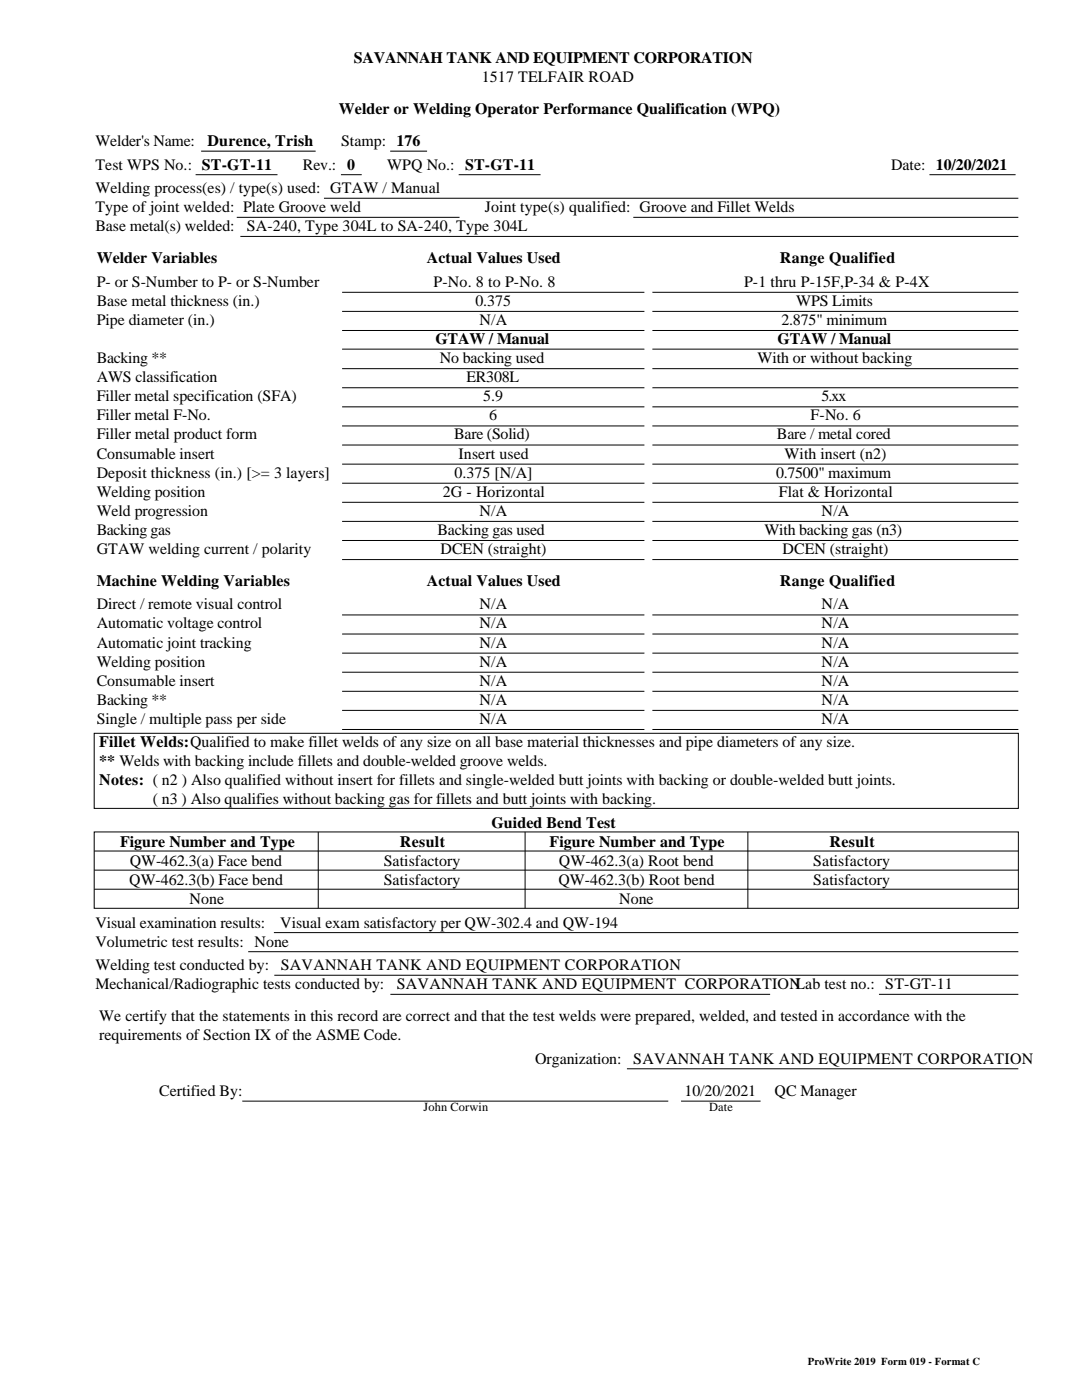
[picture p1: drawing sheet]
<svg xmlns="http://www.w3.org/2000/svg" width="216mm" height="279mm" viewBox="0 0 216 279" stroke-linecap="round" stroke-linejoin="round" font-family="sans-serif">
<defs><g id="words">
<g font-size="3.2">
<text x="70.6" y="12.7">SAVANNAH TANK AND EQUIPMENT CORPORATION</text>
<text x="96.1" y="16.5">1517 TELFAIR ROAD</text>
<text x="67.6" y="22.8">Welder or Welding Operator Performance Qualification (WPQ)</text>
<text x="19" y="29.2">Welder's Name:</text>
<text x="41.4" y="29.2">Durence, Trish</text>
<text x="68.1" y="29.2">Stamp: 176</text>
<text x="19" y="33.9">Test WPS No.: ST-GT-11</text>
<text x="60.5" y="33.9">Rev.: 0</text>
<text x="77.3" y="33.9">WPQ No.: ST-GT-11</text>
<text x="177.8" y="33.9">Date: 10/20/2021</text>
<text x="19" y="38.6">Welding process(es) / type(s) used: GTAW / Manual</text>
<text x="19" y="42.4">Type of joint welded: Plate Groove weld</text>
<text x="19" y="46.2">Base metal(s) welded:</text>
<text x="49.2" y="46.2">SA-240, Type 304L to SA-240, Type 304L</text>
<text x="96.8" y="42.4">Joint type(s) qualified: Groove and Fillet Welds</text>
<text x="19.3" y="52.5">Welder Variables</text>
<text x="85.2" y="52.5">Actual Values Used</text>
<text x="155.6" y="52.5">Range Qualified</text>
<text x="19.3" y="57.2">P- or S-Number to P- or S-Number</text>
<text x="86.5" y="57.2">P-No. 8 to P-No. 8</text>
<text x="148.5" y="57.2">P-1 thru P-15F,P-34 &amp; P-4X</text>
<text x="19.3" y="61">Base metal thickness (in.)</text>
<text x="19.3" y="64.8">Pipe diameter (in.)</text>
<text x="94.9" y="61">0.375</text>
<text x="95.7" y="64.8">N/A</text>
<text x="155.9" y="64.8">2.875&quot; minimum</text>
<text x="158.9" y="61">WPS Limits</text>
<text x="86.9" y="68.7">GTAW / Manual</text>
<text x="155.1" y="68.7">GTAW / Manual</text>
<text x="19.3" y="72.5">Backing **</text>
<text x="19.3" y="76.3">AWS classification</text>
<text x="87.8" y="72.5">No backing used</text>
<text x="93.1" y="76.3">ER308L</text>
<text x="151.1" y="72.5">With or without backing</text>
<text x="19.3" y="80.1">Filler metal specification (SFA)</text>
<text x="19.3" y="83.9">Filler metal F-No.</text>
<text x="96.4" y="80.1">5.9</text>
<text x="97.6" y="83.9">6</text>
<text x="161.7" y="83.9">F-No. 6</text>
<text x="163.9" y="80.1">5.xx</text>
<text x="19.3" y="87.7">Filler metal product form</text>
<text x="90.6" y="87.7">Bare (Solid)</text>
<text x="155" y="87.7">Bare / metal cored</text>
<text x="19.3" y="91.5">Consumable insert</text>
<text x="19.3" y="95.3">Deposit thickness (in.) [&gt;= 3 layers]</text>
<text x="90.7" y="95.3">0.375 [N/A]</text>
<text x="91.5" y="91.5">Insert used</text>
<text x="154.9" y="95.3">0.7500&quot; maximum</text>
<text x="156.6" y="91.5">With insert (n2)</text>
<text x="19.3" y="99.1">Welding position</text>
<text x="88.4" y="99.1">2G - Horizontal</text>
<text x="155.4" y="99.1">Flat &amp; Horizontal</text>
<text x="19.3" y="102.9">Weld progression</text>
<text x="19.3" y="106.8">Backing gas</text>
<text x="87.3" y="106.8">Backing gas used</text>
<text x="95.7" y="102.9">N/A</text>
<text x="152.5" y="106.8">With backing gas (n3)</text>
<text x="164" y="102.9">N/A</text>
<text x="19.3" y="110.6">GTAW welding current / polarity</text>
<text x="87.9" y="110.6">DCEN (straight)</text>
<text x="156.2" y="110.6">DCEN (straight)</text>
<text x="19.3" y="116.9">Machine Welding Variables</text>
<text x="85.2" y="116.9">Actual Values Used</text>
<text x="155.6" y="116.9">Range Qualified</text>
<text x="19.3" y="121.6">Direct / remote visual control</text>
<text x="19.3" y="125.4">Automatic voltage control</text>
<text x="95.7" y="121.6">N/A</text>
<text x="95.7" y="125.4">N/A</text>
<text x="164" y="121.6">N/A</text>
<text x="164" y="125.4">N/A</text>
<text x="19.3" y="129.2">Automatic joint tracking</text>
<text x="95.7" y="129.2">N/A</text>
<text x="164" y="129.2">N/A</text>
<text x="19.3" y="133">Welding position</text>
<text x="19.3" y="136.9">Consumable insert</text>
<text x="95.7" y="133">N/A</text>
<text x="95.7" y="136.9">N/A</text>
<text x="164" y="133">N/A</text>
<text x="164" y="136.9">N/A</text>
<text x="19.3" y="140.7">Backing **</text>
<text x="95.7" y="140.7">N/A</text>
<text x="164" y="140.7">N/A</text>
<text x="19.3" y="144.5">Single / multiple pass per side</text>
<text x="19.8" y="149">Fillet Welds:Qualified to make fillet welds of any size on all base material thicknesses and pipe diameters of any size.</text>
<text x="95.7" y="144.5">N/A</text>
<text x="164" y="144.5">N/A</text>
<text x="19.8" y="152.9">** Welds with backing include fillets and double-welded groove welds.</text>
<text x="19.8" y="156.7">Notes: ( n2 ) Also qualified without insert for fillets and single-welded butt joints with backing or double-welded butt joints.</text>
<text x="30.5" y="160.5">( n3 ) Also qualifies without backing gas for fillets and butt joints with backing.</text>
<text x="98.1" y="165.2">Guided Bend Test</text>
<text x="23.9" y="169">Figure Number and Type</text>
<text x="25.9" y="172.8">QW-462.3(a) Face bend</text>
<text x="76.6" y="172.8">Satisfactory</text>
<text x="79.8" y="169">Result</text>
<text x="109.7" y="169">Figure Number and Type</text>
<text x="111.5" y="172.8">QW-462.3(a) Root bend</text>
<text x="162.3" y="172.8">Satisfactory</text>
<text x="165.5" y="169">Result</text>
<text x="25.8" y="176.6">QW-462.3(b) Face bend</text>
<text x="76.6" y="176.6">Satisfactory</text>
<text x="111.4" y="176.6">QW-462.3(b) Root bend</text>
<text x="162.3" y="176.6">Satisfactory</text>
<text x="19" y="185.1">Visual examination results:</text>
<text x="37.8" y="180.4">None</text>
<text x="55.9" y="185.1">Visual exam satisfactory per QW-302.4 and QW-194</text>
<text x="123.6" y="180.4">None</text>
<text x="19" y="188.9">Volumetric test results: None</text>
<text x="19" y="193.6">Welding test conducted by:</text>
<text x="19" y="197.4">Mechanical/Radiographic tests conducted by:</text>
<text x="56" y="193.6">SAVANNAH TANK AND EQUIPMENT CORPORATION</text>
<text x="79.2" y="197.4">SAVANNAH TANK AND EQUIPMENT CORPORATIONLab test no.: ST-GT-11</text>
<text x="19.8" y="203.8">We certify that the statements in this record are correct and that the test welds were prepared, welded, and tested in accordance with the</text>
<text x="19.8" y="207.6">requirements of Section IX of the ASME Code.</text>
<text x="106.8" y="212.3">Organization:</text>
<text x="126.4" y="212.3">SAVANNAH TANK AND EQUIPMENT CORPORATION</text>
<text x="31.7" y="218.6">Certified By:</text>
<text x="136.6" y="218.6">10/20/2021</text>
<text x="154.6" y="218.6">QC Manager</text>
</g>
<g font-size="2.5">
<text x="84.5" y="221.8">John Corwin</text>
<text x="141.5" y="221.8">Date</text>
</g>
<text font-size="2.1" x="161.2" y="272.4">ProWrite 2019 Form 019 - Format C</text>
</g></defs>
<g fill="none" stroke="#000" stroke-width=".2">
<path d="M39 34.9h16.4M40.1 30.2h22.9M64.6 39.6h138.6M68 34.9h4.2M77.9 30.2h7.3M91.5 34.9h16.4M185.5 34.9h17.1M47.2 43.4h44.5M48 47.2h155.2M68.3 58.3h60.3M126.4 43.4h76.8M130.2 58.3h73"/>
<path d="M68.3 62.1h60.3M68.3 66h60.3M68.3 69.7h60.3M68.3 73.6h60.3M68.3 77.4h60.3M130.2 62.1h73M130.2 66h73M130.2 69.7h73M130.2 73.6h73M130.2 77.4h73M68.3 81.2h60.3M68.3 85h60.3"/>
<path d="M68.3 88.8h60.3M68.3 92.6h60.3M68.3 96.4h60.3M130.2 81.2h73M130.2 85h73M130.2 88.8h73M130.2 92.6h73M130.2 96.4h73M68.3 100.2h60.3M68.3 104.1h60.3M68.3 107.9h60.3M68.3 111.7h60.3"/>
<path d="M130.2 100.2h73M130.2 104.1h73M130.2 107.9h73M130.2 111.7h73M68.3 122.7h60.3M68.3 126.5h60.3M68.3 130.3h60.3M68.3 134.2h60.3M68.3 138h60.3M130.2 122.7h73M130.2 126.5h73M130.2 130.3h73"/>
<path d="M130.2 134.2h73M130.2 138h73M18.8 146.3h184.4v15h-184.4zM68.3 141.8h60.3M68.3 145.6h60.3M130.2 141.8h73M130.2 145.6h73M18.8 166h184.4v15.3h-184.4zM18.8 169.8h184.4M18.8 173.7h184.4M18.8 177.5h184.4M63.5 166v15.3"/>
<path d="M104.8 166v15.3M149.2 166v15.3M49.5 189.9h153.7M54.7 186.1h148.5M54.7 194.6h148.5M77.9 198.4h75.8M175.4 198.4h27.8M48.3 219.8h85M125.1 213.3h78.1M135.9 219.8h15.9"/>
</g>
<use href="#words"/>
</svg>
